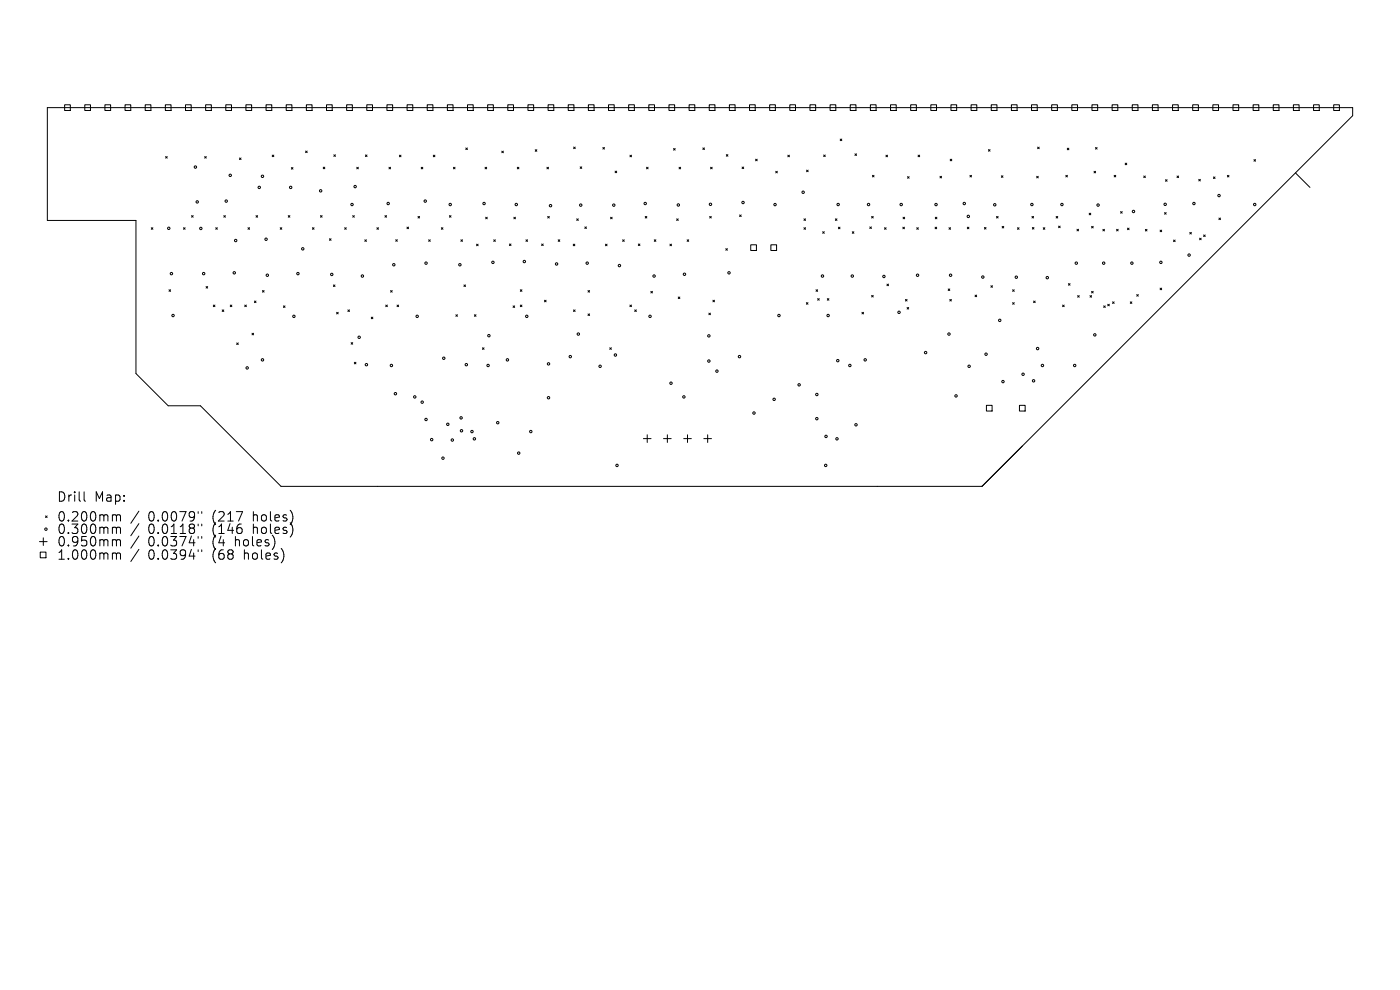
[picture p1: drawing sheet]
<svg xmlns="http://www.w3.org/2000/svg" width="297mm" height="210mm" viewBox="0 0 297 210" stroke-linecap="round" stroke-linejoin="round" font-family="sans-serif">
<defs><g id="words">
<g font-size="2.8">
<text x="12" y="106.7">Drill</text>
<text x="20" y="106.7">Map:</text>
<text x="12" y="110.9">0.200mm</text>
<text x="12" y="113.6">0.300mm</text>
<text x="31.4" y="110.9">0.0079&quot;</text>
<text x="31.4" y="113.6">0.0118&quot;</text>
<text x="45.2" y="110.9">(217</text>
<text x="45.2" y="113.6">(146</text>
<text x="53.9" y="110.9">holes)</text>
<text x="53.9" y="113.6">holes)</text>
<text x="12" y="116.2">0.950mm</text>
<text x="12" y="119">1.000mm</text>
<text x="31.4" y="116.2">0.0374&quot;</text>
<text x="31.4" y="119">0.0394&quot;</text>
<text x="45.2" y="116.2">(4</text>
<text x="45.2" y="119">(68</text>
<text x="50.1" y="116.2">holes)</text>
<text x="52" y="119">holes)</text>
</g>
</g></defs>
<g fill="none" stroke="#000" stroke-width=".21">
<path d="M10 22.8h277v1.7l-78.7 78.7h-148.7l-17.1-17.1h-6.8l-6.9-6.9v-32.4h-18.8zM13.7 22.2h1.2v1.2h-1.2zM18 22.2h1.2v1.2h-1.2zM22.3 22.2h1.2v1.2h-1.2zM26.5 22.2h1.2v1.2h-1.2zM30.8 22.2h1.2v1.2h-1.2zM35.1 22.2h1.2v1.2h-1.2zM35.1 33.2l.4 .3M35.5 33.2l-.4 .3M39.4 22.2h1.2v1.2h-1.2zM43.4 33.2l.4 .3M43.6 22.2h1.2v1.2h-1.2z"/>
<path d="M43.8 33.2l-.4 .3M47.9 22.2h1.2v1.2h-1.2zM50.8 33.5l.3 .4M51.1 33.5l-.3 .4M52.2 22.2h1.2v1.2h-1.2zM56.4 22.2h1.3v1.2h-1.3zM57.7 32.9l.4 .3M58.1 32.9l-.4 .3M60.7 22.2h1.2v1.2h-1.2zM61.8 35.5l.3 .4M62.1 35.5l-.3 .4M64.8 32l.4 .4"/>
<path d="M65 22.2h1.2v1.2h-1.2zM65.2 32l-.4 .4M68.6 35.5l.3 .3M68.9 35.5l-.3 .3M69.3 22.2h1.2v1.2h-1.2zM70.8 32.8l.4 .4M71.2 32.8l-.4 .4M73.5 22.2h1.2v1.2h-1.2zM75.7 35.5l.3 .3M76 35.5l-.3 .3M77.5 32.9l.4 .3M77.8 22.2h1.2v1.2h-1.2z"/>
<path d="M77.9 32.9l-.4 .3M82.1 22.2h1.2v1.2h-1.2zM82.5 35.5l.4 .3M82.9 35.5l-.4 .3M84.7 32.9l.4 .4M85.1 32.9l-.4 .4M86.4 22.2h1.2v1.2h-1.2zM89.4 35.5l.3 .3M89.7 35.5l-.3 .3M90.6 22.2h1.2v1.2h-1.2zM91.9 32.9l.4 .4M92.3 32.9l-.4 .4"/>
<path d="M94.9 22.2h1.2v1.2h-1.2zM96.2 35.5l.3 .3M96.5 35.5l-.3 .3M98.8 31.4l.4 .3M99.2 31.4l-.4 .3M99.2 22.2h1.2v1.2h-1.2zM102.9 35.5l.3 .3M103.2 35.5l-.3 .3M103.5 22.2h1.2v1.2h-1.2zM106.5 32.1l.3 .3M106.8 32.1l-.3 .3M107.7 22.2h1.2v1.2h-1.2z"/>
<path d="M109.7 35.5l.4 .3M110.1 35.5l-.4 .3M112 22.2h1.2v1.2h-1.2zM113.5 31.8l.4 .3M113.9 31.8l-.4 .3M116 35.5l.4 .3M116.3 22.2h1.2v1.2h-1.2zM116.4 35.5l-.4 .3M120.5 22.2h1.3v1.2h-1.3zM121.7 31.2l.3 .3M122 31.2l-.3 .3M123.1 35.4l.3 .3"/>
<path d="M123.4 35.4l-.3 .3M124.8 22.2h1.2v1.2h-1.2zM127.9 31.3l.3 .3M128.2 31.3l-.3 .3M129.1 22.2h1.2v1.2h-1.2zM130.5 36.3l.3 .3M130.8 36.3l-.3 .3M133.4 22.2h1.2v1.2h-1.2zM133.6 32.9l.4 .4M134 32.9l-.4 .4M137.2 35.5l.3 .3M137.5 35.5l-.3 .3"/>
<path d="M137.6 22.2h1.2v1.2h-1.2zM141.9 22.2h1.2v1.2h-1.2zM142.9 31.5l.3 .3M143.2 31.5l-.3 .3M144.1 35.5l.3 .3M144.4 35.5l-.3 .3M146.2 22.2h1.2v1.2h-1.2zM149.1 31.4l.3 .3M149.4 31.4l-.3 .3M150.5 22.2h1.2v1.2h-1.2zM150.7 35.5l.4 .3M151.1 35.5l-.4 .3"/>
<path d="M154.1 32.8l.3 .3M154.4 32.8l-.3 .3M154.7 22.2h1.2v1.2h-1.2zM157.4 35.4l.4 .4M157.8 35.4l-.4 .4M159 22.2h1.2v1.2h-1.2zM160.3 33.8l.3 .3M160.6 33.8l-.3 .3M163.3 22.2h1.2v1.2h-1.2zM164.6 36.3l.3 .4M164.9 36.3l-.3 .4M167.1 32.9l.4 .4"/>
<path d="M167.5 32.9l-.4 .4M167.6 22.2h1.2v1.2h-1.2zM171.1 36.1l.3 .3M171.4 36.1l-.3 .3M171.8 22.2h1.2v1.2h-1.2zM174.7 32.9l.4 .3M175.1 32.9l-.4 .3M176.1 22.2h1.2v1.2h-1.2zM178.2 29.5l.4 .3M178.6 29.5l-.4 .3M180.4 22.2h1.2v1.2h-1.2zM181.4 32.6l.3 .4"/>
<path d="M181.7 32.6l-.3 .4M184.6 22.2h1.3v1.2h-1.3zM185.1 37.2l.3 .3M185.4 37.2l-.3 .3M187.9 32.9l.4 .4M188.3 32.9l-.4 .4M188.9 22.2h1.2v1.2h-1.2zM192.5 37.5l.4 .3M192.9 37.5l-.4 .3M193.2 22.2h1.2v1.2h-1.2zM194.8 32.9l.3 .4M195.1 32.9l-.3 .4"/>
<path d="M197.5 22.2h1.2v1.2h-1.2zM199.4 37.4l.4 .3M199.8 37.4l-.4 .3M201.6 33.8l.3 .3M201.7 22.2h1.3v1.2h-1.3zM201.9 33.8l-.3 .3M205.8 37.2l.3 .3M206 22.2h1.2v1.2h-1.2zM206.1 37.2l-.3 .3M209.7 31.7l.3 .4M210 31.7l-.3 .4M210.3 22.2h1.2v1.2h-1.2z"/>
<path d="M212.4 37.3l.4 .3M212.8 37.3l-.4 .3M214.6 22.2h1.2v1.2h-1.2zM218.8 22.2h1.2v1.2h-1.2zM219.9 37.4l.4 .3M220.1 31.2l.4 .3M220.3 37.4l-.4 .3M220.5 31.2l-.4 .3M223.1 22.2h1.2v1.2h-1.2zM226.1 37.2l.3 .3M226.4 31.4l.4 .4M226.4 37.2l-.3 .3"/>
<path d="M226.8 31.4l-.4 .4M227.4 22.2h1.2v1.2h-1.2zM231.7 22.2h1.2v1.2h-1.2zM232.1 36.3l.3 .4M232.4 31.3l.3 .3M232.4 36.3l-.3 .4M232.7 31.3l-.3 .3M235.9 22.2h1.2v1.2h-1.2zM236.4 37.2l.3 .3M236.7 37.2l-.3 .3M238.7 34.6l.3 .3M239 34.6l-.3 .3"/>
<path d="M240.2 22.2h1.2v1.2h-1.2zM242.6 37.3l.4 .4M243 37.3l-.4 .4M244.5 22.2h1.2v1.2h-1.2zM247.3 38.1l.3 .4M247.6 38.1l-.3 .4M248.7 22.2h1.3v1.2h-1.3zM249.7 37.3l.3 .4M250 37.3l-.3 .4M253 22.2h1.2v1.2h-1.2zM254.3 38l.4 .4M254.7 38l-.4 .4"/>
<path d="M257.3 22.2h1.2v1.2h-1.2zM257.4 37.5l.4 .4M257.8 37.5l-.4 .4M260.4 37.2l.3 .3M260.7 37.2l-.3 .3M261.6 22.2h1.2v1.2h-1.2zM265.8 22.2h1.3v1.2h-1.3zM266 33.9l.4 .3M266.4 33.9l-.4 .3M270.1 22.2h1.2v1.2h-1.2zM274.4 22.2h1.2v1.2h-1.2zM274.8 36.7l3.1 3.1"/>
<path d="M278.7 22.2h1.2v1.2h-1.2zM282.9 22.2h1.2v1.2h-1.2zM32.1 48.3l.3 .3M32.4 48.3l-.3 .3M38.9 48.3l.4 .3M39.3 48.3l-.4 .3M40.6 45.7l.4 .4M41 45.7l-.4 .4M45.8 48.3l.3 .3M46.1 48.3l-.3 .3M47.5 45.7l.3 .4M47.8 45.7l-.3 .4"/>
<path d="M52.6 48.3l.3 .3M52.9 48.3l-.3 .3M54.3 45.7l.4 .4M54.7 45.7l-.4 .4M59.4 48.3l.4 .3M59.8 48.3l-.4 .3M61.2 45.7l.3 .4M61.5 45.7l-.3 .4M66.3 48.3l.3 .3M66.6 48.3l-.3 .3M68 45.7l.3 .4M68.3 45.7l-.3 .4"/>
<path d="M69.9 50.6l.3 .4M70.2 50.6l-.3 .4M73.1 48.3l.4 .3M73.5 48.3l-.4 .3M74.8 45.7l.4 .4M75.2 45.7l-.4 .4M77.4 50.9l.3 .3M77.7 50.9l-.3 .3M80 48.3l.3 .3M80.3 48.3l-.3 .3M81.7 45.7l.3 .4M82 45.7l-.3 .4"/>
<path d="M84 50.8l.3 .4M84.3 50.8l-.3 .4M86.3 48.2l.4 .3M86.7 48.2l-.4 .3M88.7 45.9l.3 .4M89 45.9l-.3 .4M90.9 50.9l.4 .3M91.3 50.9l-.4 .3M93.6 48.3l.4 .3M94 48.3l-.4 .3M95.3 45.7l.4 .4M95.7 45.7l-.4 .4"/>
<path d="M97.8 50.9l.3 .3M98.1 50.9l-.3 .3M101.1 51.8l.3 .3M101.4 51.8l-.3 .3M103 46.1l.4 .3M103.4 46.1l-.4 .3M104.7 50.9l.4 .3M105.1 50.9l-.4 .3M108.1 51.8l.3 .3M108.4 51.8l-.3 .3M109 46.1l.4 .3M109.4 46.1l-.4 .3"/>
<path d="M111.6 50.9l.3 .3M111.9 50.9l-.3 .3M114.9 51.8l.3 .3M115.2 51.8l-.3 .3M116.2 45.9l.3 .4M116.5 45.9l-.3 .4M118.4 50.9l.4 .3M118.8 50.9l-.4 .3M121.6 51.8l.3 .3M121.9 51.8l-.3 .3M122.3 46.4l.4 .4M122.7 46.4l-.4 .4"/>
<path d="M124.1 48.1l.3 .4M124.4 48.1l-.3 .4M128.4 51.8l.4 .3M128.8 51.8l-.4 .3M129.5 46.1l.4 .3M129.9 46.1l-.4 .3M132.1 50.9l.3 .3M132.4 50.9l-.3 .3M135.4 51.8l.4 .3M135.8 51.8l-.4 .3M136.9 45.9l.3 .4M137.2 45.9l-.3 .4"/>
<path d="M138.8 50.9l.3 .3M139.1 50.9l-.3 .3M142.1 51.8l.4 .3M142.5 51.8l-.4 .3M143.5 46.4l.4 .4M143.9 46.4l-.4 .4M145.8 50.9l.3 .3M146.1 50.9l-.3 .3M150.6 45.9l.3 .4M150.9 45.9l-.3 .4M154 52.7l.3 .4M154.3 52.7l-.3 .4"/>
<path d="M156.9 45.6l.3 .3M157.2 45.6l-.3 .3M159.3 51.9h1.2v1.2h-1.2zM163.5 51.9h1.2v1.2h-1.2zM170.6 46.4l.3 .4M170.6 48.3l.3 .3M170.9 46.4l-.3 .4M170.9 48.3l-.3 .3M174.5 49.1l.4 .4M174.9 49.1l-.4 .4M177.2 46.4l.4 .4M177.6 46.4l-.4 .4"/>
<path d="M177.9 48.2l.3 .3M178.2 48.2l-.3 .3M180.8 49.2l.3 .3M181.1 49.2l-.3 .3M184.5 48.1l.4 .4M184.9 48.1l-.4 .4M184.9 45.9l.4 .4M185.3 45.9l-.4 .4M187.6 48.3l.4 .3M188 48.3l-.4 .3M191.5 48.2l.4 .3M191.6 46.1l.3 .3"/>
<path d="M191.9 48.2l-.4 .3M191.9 46.1l-.3 .3M194.5 48.3l.3 .3M194.8 48.3l-.3 .3M198.4 48.2l.3 .3M198.4 46.1l.4 .3M198.7 48.2l-.3 .3M198.8 46.1l-.4 .3M201.3 48.3l.4 .3M201.7 48.3l-.4 .3M205.2 48.2l.4 .3M205.6 48.2l-.4 .3"/>
<path d="M208.8 48.3l.4 .3M209.2 48.3l-.4 .3M211.4 45.9l.3 .4M211.7 45.9l-.3 .4M212.6 48l.3 .4M212.9 48l-.3 .4M215.8 48.3l.4 .3M216.2 48.3l-.4 .3M218.9 45.9l.4 .4M219 48.3l.3 .3M219.3 45.9l-.4 .4M219.3 48.3l-.3 .3"/>
<path d="M221.3 48.3l.4 .3M221.7 48.3l-.4 .3M224.1 45.9l.3 .4M224.4 45.9l-.3 .4M224.6 48l.3 .3M224.9 48l-.3 .3M228.5 48.6l.3 .4M228.8 48.6l-.3 .4M231.1 45.2l.3 .4M231.4 45.2l-.3 .4M231.6 48l.3 .4M231.9 48l-.3 .4"/>
<path d="M234 48.6l.3 .4M234.3 48.6l-.3 .4M236.9 48.6l.3 .4M237.2 48.6l-.3 .4M237.7 44.9l.4 .3M238.1 44.9l-.4 .3M239.2 48.4l.3 .3M239.5 48.4l-.3 .3M243 48.7l.3 .3M243.3 48.7l-.3 .3M246.1 48.8l.3 .4M246.4 48.8l-.3 .4"/>
<path d="M247.1 45.1l.3 .3M247.4 45.1l-.3 .3M249 50.9l.3 .4M249.3 50.9l-.3 .4M252.4 49.3l.3 .3M252.7 49.3l-.3 .3M254.5 50.5l.3 .4M254.8 50.5l-.3 .4M255.3 49.8l.4 .4M255.7 49.8l-.4 .4M258.6 46.3l.3 .3M258.9 46.3l-.3 .3"/>
<path d="M35.9 61.5l.3 .3M36.2 61.5l-.3 .3M43.7 60.8l.4 .3M44.1 60.8l-.4 .3M45.3 64.7l.3 .4M45.6 64.7l-.3 .4M47.1 65.7l.4 .4M47.5 65.7l-.4 .4M48.8 64.7l.4 .4M49.2 64.7l-.4 .4M50.2 72.7l.4 .4M50.6 72.7l-.4 .4"/>
<path d="M51.9 64.7l.4 .4M52.3 64.7l-.4 .4M53.5 70.7l.3 .3M53.8 70.7l-.3 .3M54 63.9l.3 .3M54.3 63.9l-.3 .3M55.7 61.6l.3 .4M56 61.6l-.3 .4M60.1 64.9l.4 .3M60.5 64.9l-.4 .3M70.7 60.4l.4 .4M71.1 60.4l-.4 .4"/>
<path d="M71.4 66.3l.4 .3M71.8 66.3l-.4 .3M73.8 65.7l.3 .4M74.1 65.7l-.3 .4M74.5 72.7l.3 .3M74.8 72.7l-.3 .3M75.2 76.8l.3 .4M75.5 76.8l-.3 .4M78.8 67.3l.3 .3M79.1 67.3l-.3 .3M81.8 64.7l.4 .4M82.2 64.7l-.4 .4"/>
<path d="M82.9 61.6l.3 .4M83.2 61.6l-.3 .4M84.2 64.7l.4 .4M84.6 64.7l-.4 .4M96.7 66.8l.3 .3M97 66.8l-.3 .3M98.4 60.4l.4 .4M98.8 60.4l-.4 .4M100.6 66.8l.4 .3M101 66.8l-.4 .3M102.3 73.8l.4 .3M102.7 73.8l-.4 .3"/>
<path d="M108.8 64.9l.4 .3M109.2 64.9l-.4 .3M110.4 61.5l.3 .3M110.4 64.7l.3 .4M110.7 61.5l-.3 .3M110.7 64.7l-.3 .4M115.5 63.7l.4 .3M115.9 63.7l-.4 .3M121.7 65.7l.3 .4M122 65.7l-.3 .4M124.7 61.6l.4 .4M124.7 66.6l.4 .3"/>
<path d="M125.1 61.6l-.4 .4M125.1 66.6l-.4 .3M129.4 73.8l.3 .3M129.7 73.8l-.3 .3M133.6 64.7l.4 .4M134 64.7l-.4 .4M134.7 65.7l.3 .4M135 65.7l-.3 .4M138.1 61.8l.3 .3M138.4 61.8l-.3 .3M143.9 63l.3 .3M144.2 63l-.3 .3"/>
<path d="M150.4 66.4l.3 .4M150.7 66.4l-.3 .4M151.2 63.7l.4 .3M151.6 63.7l-.4 .3M171.1 64.2l.3 .3M171.4 64.2l-.3 .3M173.1 61.5l.4 .3M173.5 61.5l-.4 .3M173.5 63.3l.3 .4M173.8 63.3l-.3 .4M175.5 63.3l.4 .4M175.9 63.3l-.4 .4"/>
<path d="M182.9 66.3l.3 .3M183.2 66.3l-.3 .3M184.9 62.7l.4 .3M185.3 62.7l-.4 .3M188.2 60.3l.3 .3M188.5 60.3l-.3 .3M192.1 63.5l.3 .4M192.4 63.5l-.3 .4M192.4 65.2l.4 .4M192.8 65.2l-.4 .4M201.1 61.3l.4 .3M201.5 61.3l-.4 .3"/>
<path d="M201.5 63.5l.3 .4M201.8 63.5l-.3 .4M206.9 62.6l.3 .3M207.2 62.6l-.3 .3M210.2 60.6l.4 .4M210.6 60.6l-.4 .4M214.8 61.5l.4 .3M214.8 64.2l.4 .3M215.2 61.5l-.4 .3M215.2 64.2l-.4 .3M219.3 63.9l.3 .3M219.6 63.9l-.3 .3"/>
<path d="M225.4 64.7l.4 .4M225.8 64.7l-.4 .4M226.7 60.2l.3 .3M227 60.2l-.3 .3M228.6 62.7l.4 .3M229 62.7l-.4 .3M231.2 62.7l.4 .3M231.6 62.7l-.4 .3M231.6 61.8l.3 .3M231.9 61.8l-.3 .3M234.1 64.9l.4 .3M234.5 64.9l-.4 .3"/>
<path d="M235 64.5l.3 .4M235.3 64.5l-.3 .4M236 64l.4 .4M236.4 64l-.4 .4M239.8 64l.3 .4M240.1 64l-.3 .4M241.1 62.5l.4 .3M241.5 62.5l-.4 .3M246.1 61.1l.3 .4M246.4 61.1l-.3 .4M136.5 93h1.6M137.3 92.2v1.7"/>
<path d="M140.8 93h1.6M141.6 92.2v1.7M145 93h1.7M145.9 92.2v1.7M149.3 93h1.6M150.1 92.2v1.7M209.3 86h1.2v1.2h-1.2zM216.3 86h1.2v1.2h-1.2zM216.9 94.6l-8.6 8.6M8.4 114.9h1.6M8.5 117.1h1.2v1.2h-1.2zM9.2 114.1v1.6"/>
<path d="M9.7 109.4l.3 .4M10 109.4l-.3 .4M17.8 104.3v1.7l.3 .3M24.1 109.2h.3l.3 .3M24.1 111.8h.3l.3 .3M24.1 114.5h.3l.3 .3M24.1 117.3h.3l.3 .3M24.7 109.5l.3-.3 .5 .1 .1 1.2M24.7 109.5v1M24.7 112.1v1.1M24.7 114.8v1M24.7 117.6v1"/>
<path d="M24.7 112.1l.3-.3 .5 .1 .1 1.3M24.7 114.8l.3-.3 .5 .1 .1 1.2M24.7 117.6l.3-.3 .5 .1 .1 1.2M29.5 108.4l-1.7 2.6M29.5 111.1l-1.7 2.5M29.5 113.7l-1.7 2.6M29.5 116.5l-1.7 2.6M42 108.5v.4M42 111.2v.4M42 113.8v.4M42 116.6v.4M42.8 108.5v.4"/>
<path d="M42.8 111.2v.4M42.8 113.8v.4M42.8 116.6v.4"/>
<circle cx="41.5" cy="35.4" r=".26"/>
<circle cx="48.8" cy="37.2" r=".26"/>
<circle cx="55" cy="39.8" r=".26"/>
<circle cx="55.7" cy="37.4" r=".26"/>
<circle cx="61.7" cy="39.8" r=".26"/>
<circle cx="75.3" cy="39.6" r=".26"/>
<circle cx="35.8" cy="48.4" r=".26"/>
<circle cx="36.4" cy="58" r=".26"/>
<circle cx="41.8" cy="42.8" r=".26"/>
<circle cx="42.6" cy="48.5" r=".26"/>
<circle cx="43.2" cy="58" r=".26"/>
<circle cx="48" cy="42.7" r=".26"/>
<circle cx="49.7" cy="57.9" r=".26"/>
<circle cx="50" cy="51" r=".26"/>
<circle cx="56.4" cy="50.8" r=".26"/>
<circle cx="56.7" cy="58.4" r=".26"/>
<circle cx="63.2" cy="58" r=".26"/>
<circle cx="64.2" cy="52.8" r=".26"/>
<circle cx="68" cy="40.5" r=".26"/>
<circle cx="70.4" cy="58.2" r=".26"/>
<circle cx="74.7" cy="43.4" r=".26"/>
<circle cx="76.9" cy="58.6" r=".26"/>
<circle cx="82.3" cy="43.2" r=".26"/>
<circle cx="83.5" cy="56.2" r=".26"/>
<circle cx="90.2" cy="42.7" r=".26"/>
<circle cx="90.4" cy="55.8" r=".26"/>
<circle cx="95.5" cy="43.4" r=".26"/>
<circle cx="97.6" cy="56.2" r=".26"/>
<circle cx="102.7" cy="43.2" r=".26"/>
<circle cx="104.6" cy="55.7" r=".26"/>
<circle cx="109.5" cy="43.4" r=".26"/>
<circle cx="111.2" cy="55.5" r=".26"/>
<circle cx="116.8" cy="43.6" r=".26"/>
<circle cx="118.1" cy="56" r=".26"/>
<circle cx="123.2" cy="43.5" r=".26"/>
<circle cx="124.6" cy="55.8" r=".26"/>
<circle cx="130.2" cy="43.5" r=".26"/>
<circle cx="131.4" cy="56.3" r=".26"/>
<circle cx="136.9" cy="43.2" r=".26"/>
<circle cx="138.8" cy="58.6" r=".26"/>
<circle cx="143.9" cy="43.5" r=".26"/>
<circle cx="145.2" cy="58.2" r=".26"/>
<circle cx="150.7" cy="43.3" r=".26"/>
<circle cx="154.7" cy="57.9" r=".26"/>
<circle cx="157.6" cy="43" r=".26"/>
<circle cx="164.4" cy="43.4" r=".26"/>
<circle cx="170.4" cy="40.8" r=".26"/>
<circle cx="174.5" cy="58.6" r=".26"/>
<circle cx="177.8" cy="43.4" r=".26"/>
<circle cx="180.8" cy="58.6" r=".26"/>
<circle cx="184.3" cy="43.4" r=".26"/>
<circle cx="187.5" cy="58.6" r=".26"/>
<circle cx="191.2" cy="43.4" r=".26"/>
<circle cx="194.7" cy="58.4" r=".26"/>
<circle cx="198.6" cy="43.4" r=".26"/>
<circle cx="201.7" cy="58.4" r=".26"/>
<circle cx="204.6" cy="43.2" r=".26"/>
<circle cx="205.4" cy="45.9" r=".26"/>
<circle cx="208.5" cy="58.8" r=".26"/>
<circle cx="211" cy="43.4" r=".26"/>
<circle cx="215.6" cy="58.8" r=".26"/>
<circle cx="218.9" cy="43.4" r=".26"/>
<circle cx="222.2" cy="58.9" r=".26"/>
<circle cx="225.3" cy="43.4" r=".26"/>
<circle cx="228.3" cy="55.8" r=".26"/>
<circle cx="233" cy="43.5" r=".26"/>
<circle cx="234.1" cy="55.8" r=".26"/>
<circle cx="240.1" cy="55.8" r=".26"/>
<circle cx="240.5" cy="44.9" r=".26"/>
<circle cx="246.3" cy="55.7" r=".26"/>
<circle cx="247.2" cy="43.3" r=".26"/>
<circle cx="252.3" cy="54.1" r=".26"/>
<circle cx="253.3" cy="43.2" r=".26"/>
<circle cx="258.6" cy="41.5" r=".26"/>
<circle cx="266.2" cy="43.4" r=".26"/>
<circle cx="36.7" cy="66.9" r=".26"/>
<circle cx="52.4" cy="78" r=".26"/>
<circle cx="55.7" cy="76.3" r=".26"/>
<circle cx="62.3" cy="67.1" r=".26"/>
<circle cx="76.2" cy="71.5" r=".26"/>
<circle cx="77.7" cy="77.4" r=".26"/>
<circle cx="83" cy="77.5" r=".26"/>
<circle cx="88.5" cy="67.1" r=".26"/>
<circle cx="94.1" cy="76" r=".26"/>
<circle cx="98.9" cy="77.4" r=".26"/>
<circle cx="103.5" cy="77.5" r=".26"/>
<circle cx="103.7" cy="71.2" r=".26"/>
<circle cx="107.6" cy="76.3" r=".26"/>
<circle cx="111.7" cy="67.1" r=".26"/>
<circle cx="116.4" cy="77.2" r=".26"/>
<circle cx="121" cy="75.7" r=".26"/>
<circle cx="122.7" cy="70.9" r=".26"/>
<circle cx="127.3" cy="77.7" r=".26"/>
<circle cx="130.6" cy="75.3" r=".26"/>
<circle cx="137.9" cy="67.1" r=".26"/>
<circle cx="150.4" cy="71.2" r=".26"/>
<circle cx="150.4" cy="76.6" r=".26"/>
<circle cx="152.1" cy="78.7" r=".26"/>
<circle cx="156.9" cy="75.7" r=".26"/>
<circle cx="165.3" cy="66.9" r=".26"/>
<circle cx="175.7" cy="66.9" r=".26"/>
<circle cx="177.7" cy="76.5" r=".26"/>
<circle cx="180.3" cy="77.5" r=".26"/>
<circle cx="183.5" cy="76.3" r=".26"/>
<circle cx="190.7" cy="66.2" r=".26"/>
<circle cx="196.4" cy="74.8" r=".26"/>
<circle cx="201.3" cy="70.9" r=".26"/>
<circle cx="205.6" cy="77.7" r=".26"/>
<circle cx="209.2" cy="75.1" r=".26"/>
<circle cx="212.1" cy="68" r=".26"/>
<circle cx="217" cy="79.4" r=".26"/>
<circle cx="220.1" cy="73.9" r=".26"/>
<circle cx="221.1" cy="77.5" r=".26"/>
<circle cx="228" cy="77.5" r=".26"/>
<circle cx="232.3" cy="71" r=".26"/>
<circle cx="83.9" cy="83.5" r=".26"/>
<circle cx="88" cy="84.2" r=".26"/>
<circle cx="89.6" cy="85.3" r=".26"/>
<circle cx="90.4" cy="89" r=".26"/>
<circle cx="91.6" cy="93.3" r=".26"/>
<circle cx="94" cy="97.2" r=".26"/>
<circle cx="95" cy="90" r=".26"/>
<circle cx="96" cy="93.3" r=".26"/>
<circle cx="97.8" cy="88.6" r=".26"/>
<circle cx="97.9" cy="91.4" r=".26"/>
<circle cx="100.1" cy="91.5" r=".26"/>
<circle cx="100.6" cy="93.1" r=".26"/>
<circle cx="105.6" cy="89.7" r=".26"/>
<circle cx="110" cy="96.1" r=".26"/>
<circle cx="112.6" cy="91.5" r=".26"/>
<circle cx="116.4" cy="84.4" r=".26"/>
<circle cx="130.9" cy="98.7" r=".26"/>
<circle cx="142.3" cy="81.3" r=".26"/>
<circle cx="145.1" cy="84.2" r=".26"/>
<circle cx="160" cy="87.6" r=".26"/>
<circle cx="164.2" cy="84.7" r=".26"/>
<circle cx="169.5" cy="81.6" r=".26"/>
<circle cx="173.3" cy="83.7" r=".26"/>
<circle cx="173.3" cy="88.8" r=".26"/>
<circle cx="175.2" cy="98.7" r=".26"/>
<circle cx="175.2" cy="92.6" r=".26"/>
<circle cx="177.6" cy="93.1" r=".26"/>
<circle cx="181.6" cy="90.1" r=".26"/>
<circle cx="202.8" cy="84" r=".26"/>
<circle cx="212.8" cy="81" r=".26"/>
<circle cx="219.3" cy="80.8" r=".26"/>
<circle cx="9.7" cy="112.3" r=".26"/>
</g>
<use href="#words"/>
</svg>
